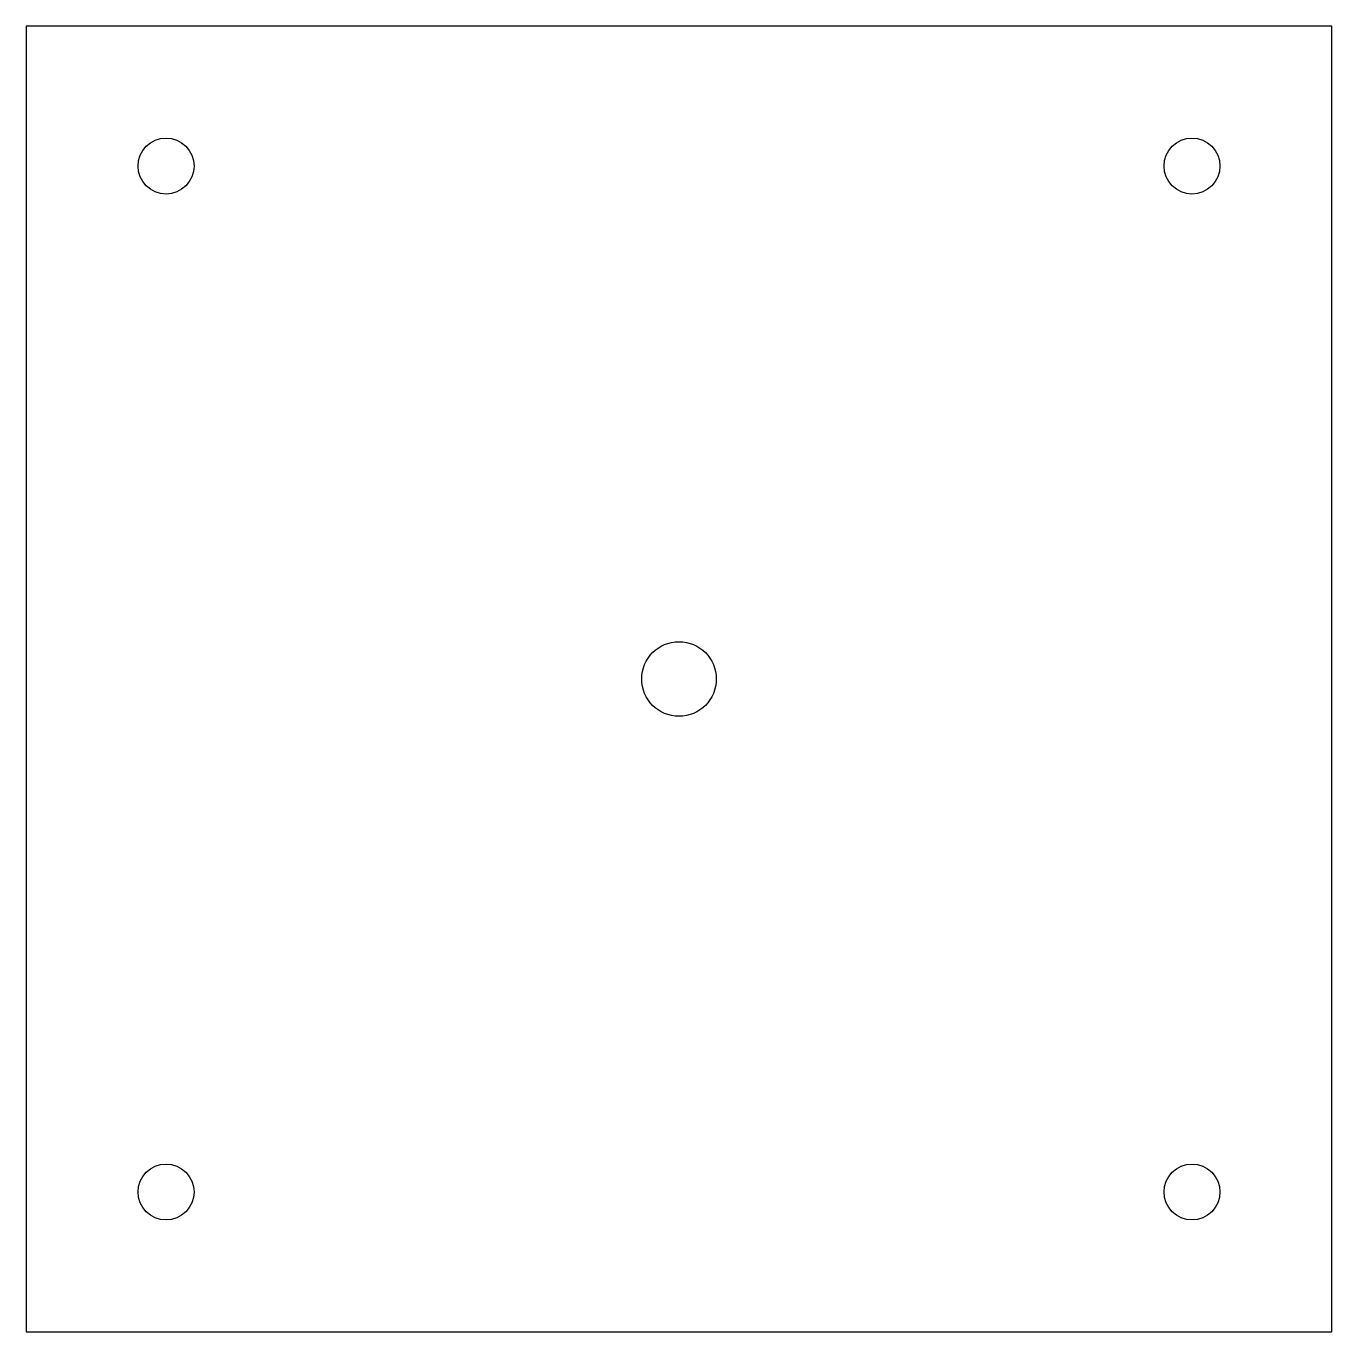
# Model space of a CAD drawing. Header units: millimetres. Extents: x -70 to 70, y -70 to 70.
import ezdxf

# ---------------------------------------------------------------- set-up
doc = ezdxf.new("R2010")
doc.units = ezdxf.units.MM
for name, color, linetype in [('CENTER_HOLE', 1, 'CONTINUOUS'), ('MOUNT_HOLES', 5, 'CONTINUOUS'), ('OUTLINE', 7, 'CONTINUOUS')]:
    doc.layers.add(name, color=color, linetype=linetype)

msp = doc.modelspace()

# ---------------------------------------------------------------- linework, layer by layer
at = {"layer": 'CENTER_HOLE'}
msp.add_circle((0, 0), 4, dxfattribs=at)
at = {"layer": 'MOUNT_HOLES'}
for centre in [(-55, 55), (55, 55), (-55, -55), (55, -55)]:
    msp.add_circle(centre, 3, dxfattribs=at)
at = {"layer": 'OUTLINE'}
msp.add_lwpolyline([(-70, -70), (70, -70), (70, 70), (-70, 70)], close=True, dxfattribs=at)

doc.saveas('drawing.dxf')
